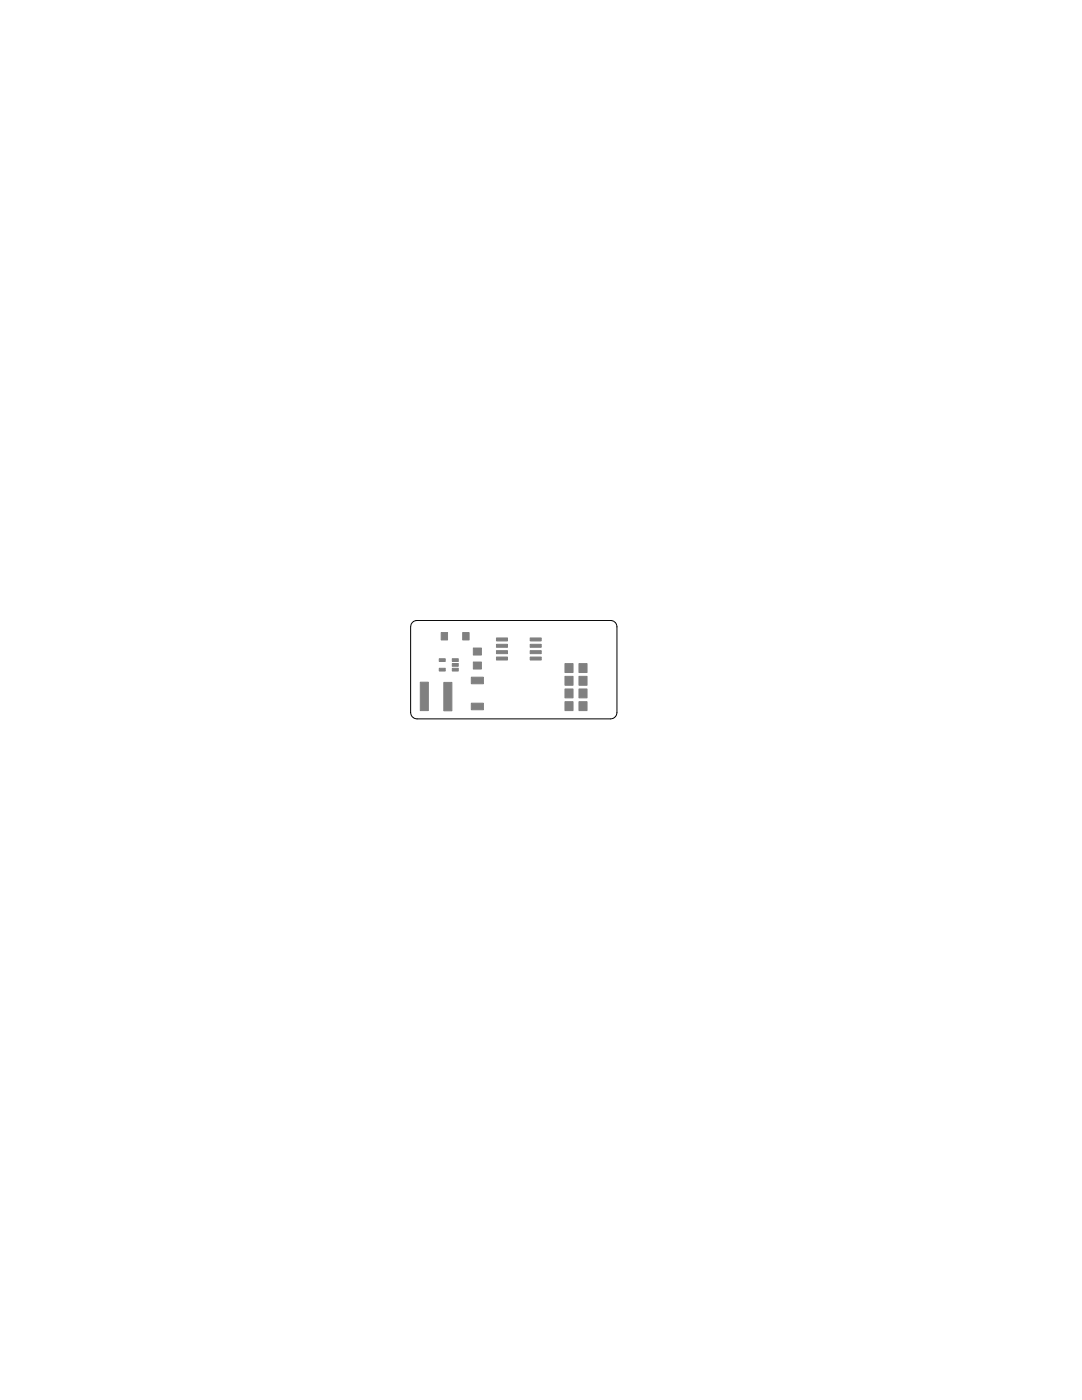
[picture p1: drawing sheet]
<svg xmlns="http://www.w3.org/2000/svg" width="216mm" height="279mm" viewBox="0 0 216 279" stroke-linecap="round" stroke-linejoin="round" font-family="sans-serif">
<g fill="#808080" stroke="#808080" stroke-width=".2">
<path d="M105.8 131.1h2.2v.6h-2.2z"/>
<path d="M105.8 129.9h2.2v.6h-2.2z"/>
<path d="M105.8 128.6h2.2v.6h-2.2z"/>
<path d="M105.8 127.3h2.2v.6h-2.2z"/>
<path d="M99.1 127.3h2.2v.6h-2.2z"/>
<path d="M99.1 128.6h2.2v.6h-2.2z"/>
<path d="M99.1 129.9h2.2v.6h-2.2z"/>
<path d="M99.1 131.1h2.2v.6h-2.2z"/>
<path d="M90.3 133.4h1.1v.5h-1.1z"/>
<path d="M90.3 132.4h1.1v.6h-1.1z"/>
<path d="M90.3 131.5h1.1v.5h-1.1z"/>
<path d="M87.7 131.5h1.1v.5h-1.1z"/>
<path d="M87.7 133.4h1.1v.5h-1.1z"/>
<path d="M92.3 126.2h1.3v1.5h-1.3z"/>
<path d="M88 126.2h1.3v1.5h-1.3z"/>
<path d="M94.4 129.3h1.7v1.4h-1.7z"/>
<path d="M94.4 132.1h1.7v1.4h-1.7z"/>
<path d="M94 140.3h2.5v1.3h-2.5z"/>
<path d="M94 135.1h2.5v1.4h-2.5z"/>
<path d="M83.9 136.1h1.6v5.7h-1.6z"/>
<path d="M88.6 136.2h1.6v5.7h-1.6z"/>
<path d="M112.7 132.4h1.6v1.8h-1.6z"/>
<path d="M115.5 132.4h1.6v1.8h-1.6z"/>
<path d="M112.7 135h1.6v1.8h-1.6z"/>
<path d="M115.5 135h1.6v1.8h-1.6z"/>
<path d="M112.7 137.5h1.6v1.8h-1.6z"/>
<path d="M115.5 137.5h1.6v1.8h-1.6z"/>
<path d="M112.7 140h1.6v1.8h-1.6z"/>
<path d="M115.5 140h1.6v1.8h-1.6z"/>
</g>
<path d="M82.2 124.3l.5-.3 .5-.2h38.6l.6 .2 .6 .5 .1 .6v17.1l-.1 .5-.6 .6-.6 .2h-38.6l-.5-.2-.6-.6-.2-.5v-17.1z" fill="none" stroke="#000" stroke-width=".2"/>
</svg>
